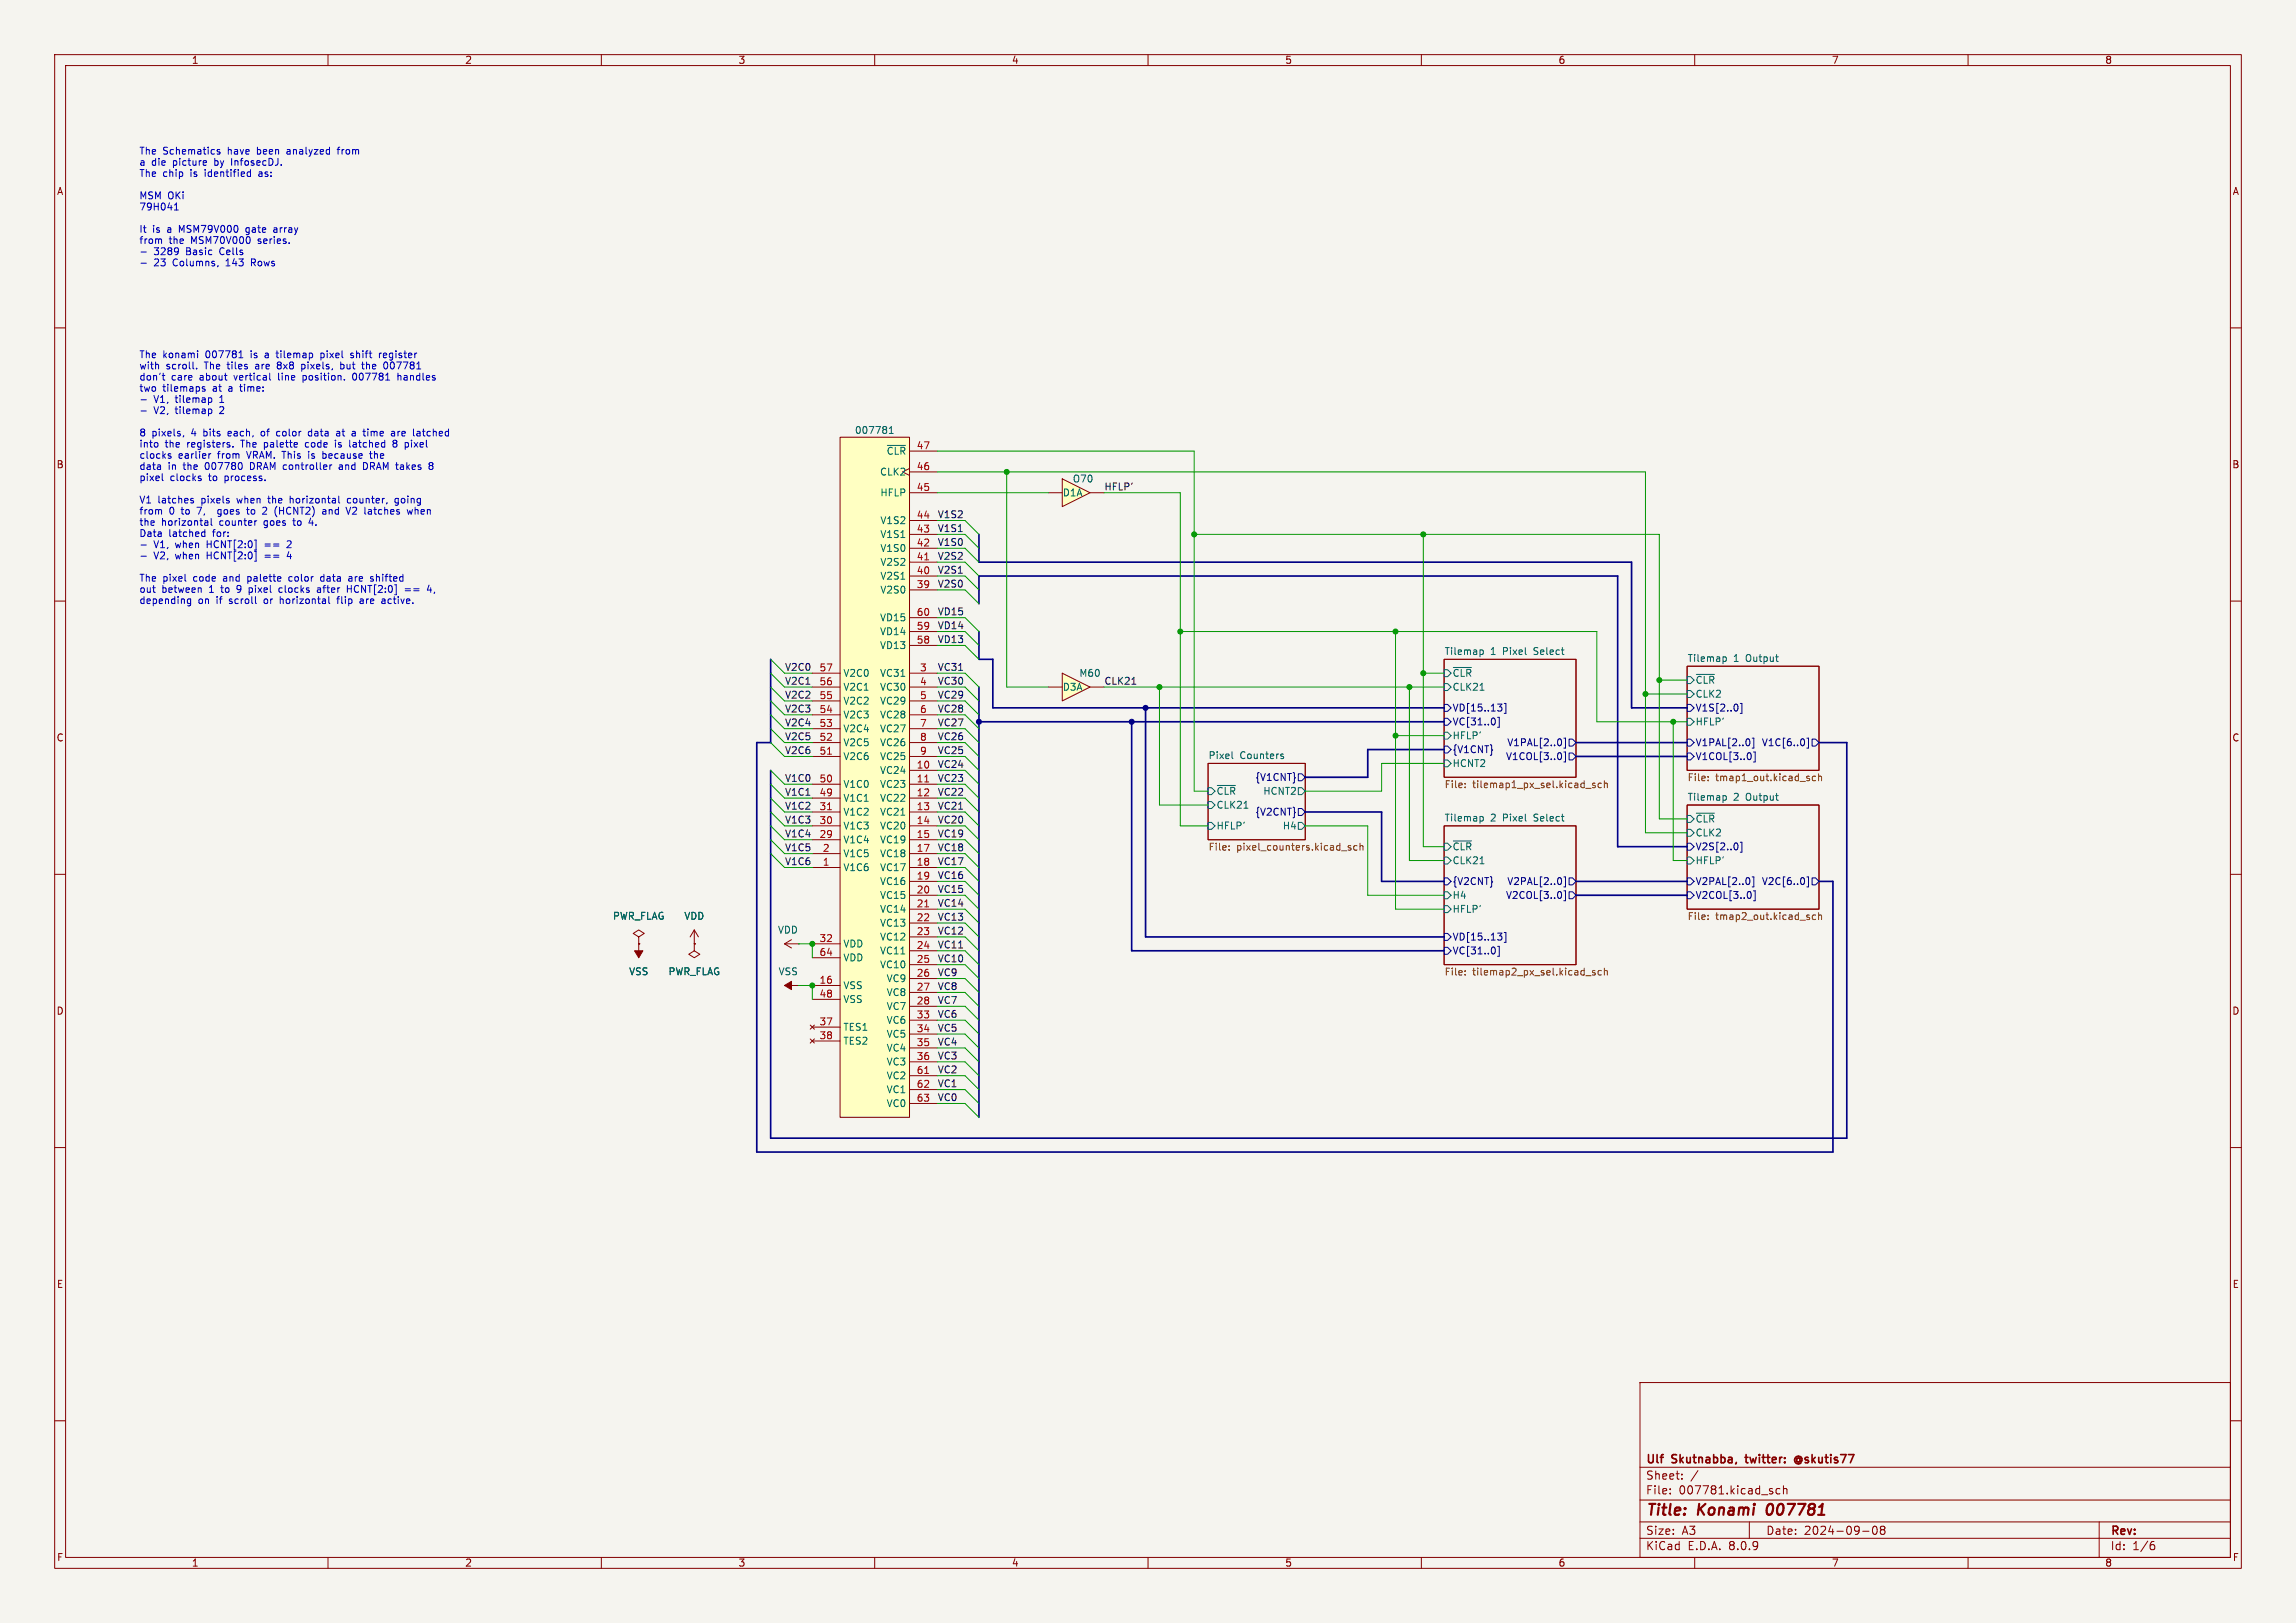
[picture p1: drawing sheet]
<svg xmlns="http://www.w3.org/2000/svg" width="420mm" height="297mm" viewBox="0 0 420 297" stroke-linecap="round" stroke-linejoin="round" font-family="sans-serif">
<defs><g id="words">
<g font-size="2.8" fill="#840000">
<text x="301" y="277.9">Title:</text>
<text x="310.6" y="277.9">Konami</text>
<text x="324" y="277.9">007781</text>
</g>
<g font-size="2.1" fill="#840000">
<text x="301" y="268.2">Ulf</text>
<text x="305.9" y="268.2">Skutnabba,</text>
<text x="320" y="268.2">twitter:</text>
<text x="329.6" y="268.2">@skutis77</text>
<text x="301" y="273.7">File:</text>
<text x="301" y="271">Sheet:</text>
<text x="307.1" y="273.7">007781.kicad_sch</text>
<text x="301" y="281.1">Size:</text>
<text x="307.6" y="281.1">A3</text>
<text x="323" y="281.1">Date:</text>
<text x="330" y="281.1">2024-09-08</text>
<text x="386" y="281.3">Rev:</text>
<text x="301" y="283.9">KiCad</text>
<text x="308.7" y="283.9">E.D.A.</text>
<text x="316.3" y="283.9">8.0.9</text>
<text x="386" y="283.9">Id:</text>
<text x="390.1" y="283.9">1/6</text>
</g>
<g font-size="1.8" fill="#840000">
<text x="35" y="11.9">1</text>
<text x="85" y="11.9">2</text>
<text x="135" y="11.9">3</text>
<text x="185" y="11.9">4</text>
<text x="235" y="11.9">5</text>
<text x="285" y="11.9">6</text>
<text x="335" y="11.9">7</text>
<text x="385" y="11.9">8</text>
<text x="10.3" y="35.9">A</text>
<text x="408.3" y="35.9">A</text>
<text x="10.3" y="85.9">B</text>
<text x="408.2" y="85.9">B</text>
<text x="10.3" y="135.9">C</text>
<text x="408.2" y="135.9">C</text>
<text x="10.3" y="185.9">D</text>
<text x="408.2" y="185.9">D</text>
<text x="10.3" y="235.9">E</text>
<text x="408.3" y="235.9">E</text>
<text x="10.3" y="285.9">F</text>
<text x="35" y="286.9">1</text>
<text x="85" y="286.9">2</text>
<text x="135" y="286.9">3</text>
<text x="185" y="286.9">4</text>
<text x="235" y="286.9">5</text>
<text x="285" y="286.9">6</text>
<text x="335" y="286.9">7</text>
<text x="385" y="286.9">8</text>
<text x="408.3" y="285.9">F</text>
</g>
<g font-size="1.8" fill="#0000c2">
<text x="25.4" y="28.5">The</text>
<text x="29.8" y="28.5">Schematics</text>
<text x="41.8" y="28.5">have</text>
<text x="47.3" y="28.5">been</text>
<text x="52.9" y="28.5">analyzed</text>
<text x="62.5" y="28.5">from</text>
<text x="25.4" y="30.5">a</text>
<text x="25.4" y="32.6">The</text>
<text x="27.7" y="30.5">die</text>
<text x="29.8" y="32.6">chip</text>
<text x="31.7" y="30.5">picture</text>
<text x="34.9" y="32.6">is</text>
<text x="37.7" y="32.6">identified</text>
<text x="39.5" y="30.5">by</text>
<text x="42.8" y="30.5">InfosecDJ.</text>
<text x="47.8" y="32.6">as:</text>
<text x="25.4" y="36.7">MSM OKi</text>
<text x="25.4" y="38.7">79H041</text>
<text x="25.4" y="42.8">It</text>
<text x="25.4" y="44.8">from</text>
<text x="27.9" y="42.8">is</text>
<text x="28.1" y="46.9">3289</text>
<text x="30.7" y="42.8">a</text>
<text x="30.9" y="44.8">the</text>
<text x="33" y="42.8">MSM79V000</text>
<text x="34.2" y="46.9">Basic</text>
<text x="35.1" y="44.8">MSM70V000</text>
<text x="40.5" y="46.9">Cells</text>
<text x="45.4" y="42.8">gate</text>
<text x="47.5" y="44.8">series.</text>
<text x="50.7" y="42.8">array</text>
<text x="28.1" y="48.9">23</text>
<text x="31.7" y="48.9">Columns,</text>
<text x="41.6" y="48.9">143</text>
<text x="46.4" y="48.9">Rows</text>
<text x="25.4" y="65.8">The</text>
<text x="29.8" y="65.8">konami</text>
<text x="37.7" y="65.8">007781</text>
<text x="46.1" y="65.8">is</text>
<text x="49" y="65.8">a</text>
<text x="51.3" y="65.8">tilemap</text>
<text x="59.5" y="65.8">pixel</text>
<text x="65.2" y="65.8">shift</text>
<text x="70.6" y="65.8">register</text>
<text x="25.4" y="67.8">with</text>
<text x="25.4" y="69.8">don't</text>
<text x="25.4" y="71.9">two</text>
<text x="29.8" y="71.9">tilemaps</text>
<text x="30.4" y="67.8">scroll.</text>
<text x="31.3" y="69.8">care</text>
<text x="36.6" y="69.8">about</text>
<text x="37.5" y="67.8">The</text>
<text x="39.1" y="71.9">at</text>
<text x="41.9" y="67.8">tiles</text>
<text x="42.1" y="71.9">a</text>
<text x="43.1" y="69.8">vertical</text>
<text x="44.4" y="71.9">time:</text>
<text x="47.2" y="67.8">are</text>
<text x="51.4" y="69.8">line</text>
<text x="51.4" y="67.8">8x8</text>
<text x="56" y="67.8">pixels,</text>
<text x="56" y="69.8">position.</text>
<text x="63.3" y="67.8">but</text>
<text x="65.4" y="69.8">007781</text>
<text x="67.5" y="67.8">the</text>
<text x="71.7" y="67.8">007781</text>
<text x="73.8" y="69.8">handles</text>
<text x="28.1" y="73.9">V1,</text>
<text x="28.1" y="76">V2,</text>
<text x="32.2" y="73.9">tilemap</text>
<text x="32.2" y="76">tilemap</text>
<text x="40.5" y="73.9">1</text>
<text x="40.5" y="76">2</text>
<text x="25.4" y="80.1">8</text>
<text x="25.4" y="82.1">into</text>
<text x="27.8" y="80.1">pixels,</text>
<text x="30.2" y="82.1">the</text>
<text x="34.3" y="82.1">registers.</text>
<text x="35.1" y="80.1">4</text>
<text x="37.5" y="80.1">bits</text>
<text x="42.2" y="80.1">each,</text>
<text x="44.4" y="82.1">The</text>
<text x="48.4" y="80.1">of</text>
<text x="48.8" y="82.1">palette</text>
<text x="51.5" y="80.1">color</text>
<text x="56.5" y="82.1">code</text>
<text x="57.5" y="80.1">data</text>
<text x="62.2" y="82.1">is</text>
<text x="62.8" y="80.1">at</text>
<text x="65" y="82.1">latched</text>
<text x="65.9" y="80.1">a</text>
<text x="68.2" y="80.1">time</text>
<text x="73.2" y="82.1">8</text>
<text x="73.5" y="80.1">are</text>
<text x="75.5" y="82.1">pixel</text>
<text x="77.7" y="80.1">latched</text>
<text x="25.4" y="84.2">clocks</text>
<text x="25.4" y="86.2">data</text>
<text x="25.4" y="88.2">pixel</text>
<text x="30.7" y="86.2">in</text>
<text x="31.1" y="88.2">clocks</text>
<text x="32.6" y="84.2">earlier</text>
<text x="33.7" y="86.2">the</text>
<text x="37.8" y="86.2">007780</text>
<text x="38.3" y="88.2">to</text>
<text x="40" y="84.2">from</text>
<text x="41.4" y="88.2">process.</text>
<text x="45.5" y="84.2">VRAM. This</text>
<text x="46.2" y="86.2">DRAM controller</text>
<text x="57.1" y="84.2">is</text>
<text x="59.9" y="84.2">because</text>
<text x="62.9" y="86.2">and</text>
<text x="67.5" y="86.2">DRAM takes</text>
<text x="68.8" y="84.2">the</text>
<text x="25.4" y="92.3">V1</text>
<text x="25.4" y="94.4">from</text>
<text x="28.9" y="92.3">latches</text>
<text x="30.9" y="94.4">0</text>
<text x="33.3" y="94.4">to</text>
<text x="36.4" y="94.4">7,</text>
<text x="36.9" y="92.3">pixels</text>
<text x="40.5" y="94.4">goes</text>
<text x="43.7" y="92.3">when</text>
<text x="46.1" y="94.4">to</text>
<text x="49.1" y="94.4">2</text>
<text x="49.6" y="92.3">the</text>
<text x="51.5" y="94.4">(HCNT2)</text>
<text x="53.7" y="92.3">horizontal</text>
<text x="60.5" y="94.4">and</text>
<text x="64.4" y="92.3">counter,</text>
<text x="65.1" y="94.4">V2</text>
<text x="68.6" y="94.4">latches</text>
<text x="73.3" y="92.3">going</text>
<text x="76.6" y="94.4">when</text>
<text x="25.4" y="96.4">the</text>
<text x="25.4" y="98.5">Data</text>
<text x="28.1" y="100.5">V1,</text>
<text x="29.5" y="96.4">horizontal</text>
<text x="30.9" y="98.5">latched</text>
<text x="32.2" y="100.5">when</text>
<text x="38.1" y="100.5">HCNT[2:0]</text>
<text x="39.1" y="98.5">for:</text>
<text x="40.3" y="96.4">counter</text>
<text x="48.6" y="96.4">goes</text>
<text x="48.9" y="100.5">==</text>
<text x="53.2" y="100.5">2</text>
<text x="54.2" y="96.4">to</text>
<text x="57.2" y="96.4">4.</text>
<text x="25.4" y="106.6">The</text>
<text x="28.1" y="102.6">V2,</text>
<text x="29.8" y="106.6">pixel</text>
<text x="32.2" y="102.6">when</text>
<text x="35.5" y="106.6">code</text>
<text x="38.1" y="102.6">HCNT[2:0]</text>
<text x="41.1" y="106.6">and</text>
<text x="45.7" y="106.6">palette</text>
<text x="48.9" y="102.6">==</text>
<text x="53.2" y="102.6">4</text>
<text x="53.5" y="106.6">color</text>
<text x="59.5" y="106.6">data</text>
<text x="64.9" y="106.6">are</text>
<text x="69.1" y="106.6">shifted</text>
<text x="25.4" y="108.7">out</text>
<text x="25.4" y="110.7">depending</text>
<text x="29.6" y="108.7">between</text>
<text x="36.2" y="110.7">on</text>
<text x="38.4" y="108.7">1</text>
<text x="39.7" y="110.7">if</text>
<text x="40.8" y="108.7">to</text>
<text x="42.2" y="110.7">scroll</text>
<text x="43.8" y="108.7">9</text>
<text x="46.2" y="108.7">pixel</text>
<text x="48.8" y="110.7">or</text>
<text x="51.9" y="110.7">horizontal</text>
<text x="51.9" y="108.7">clocks</text>
<text x="59.1" y="108.7">after</text>
<text x="62.6" y="110.7">flip</text>
<text x="64.8" y="108.7">HCNT[2:0]</text>
<text x="66.9" y="110.7">are</text>
<text x="71.1" y="110.7">active.</text>
<text x="75.5" y="108.7">==</text>
</g>
<g font-size="1.8" fill="#006464">
<text x="156.3" y="79.6">007781</text>
<text x="162.1" y="83.4">~{CLR}</text>
<text x="160.9" y="87.2">CLK2</text>
<text x="196.1" y="88.5">O70</text>
<text x="160.9" y="91">HFLP</text>
<text x="194.3" y="91">D1A</text>
<text x="160.9" y="101.2">V1S0</text>
<text x="160.9" y="98.7">V1S1</text>
<text x="160.9" y="96.1">V1S2</text>
<text x="160.9" y="106.3">V2S1</text>
<text x="160.9" y="103.7">V2S2</text>
<text x="160.9" y="113.9">VD15</text>
<text x="160.9" y="108.8">V2S0</text>
<text x="160.9" y="119">VD13</text>
<text x="160.9" y="116.4">VD14</text>
<text x="264.2" y="119.9">Tilemap</text>
<text x="272.6" y="119.9">1</text>
<text x="275" y="119.9">Pixel</text>
<text x="280.9" y="119.9">Select</text>
<text x="154.2" y="124.1">V2C0</text>
<text x="160.9" y="124.1">VC31</text>
<text x="197.4" y="124.1">M60</text>
<text x="265.6" y="124.1">~{CLR}</text>
<text x="308.6" y="121.2">Tilemap</text>
<text x="310.1" y="125.3">~{CLR}</text>
<text x="317.1" y="121.2">1</text>
<text x="319.5" y="121.2">Output</text>
<text x="154.2" y="131.7">V2C3</text>
<text x="154.2" y="129.1">V2C2</text>
<text x="154.2" y="126.6">V2C1</text>
<text x="160.9" y="126.6">VC30</text>
<text x="160.9" y="129.1">VC29</text>
<text x="160.9" y="131.7">VC28</text>
<text x="194.3" y="126.6">D3A</text>
<text x="265.6" y="126.6">CLK21</text>
<text x="310.1" y="127.9">CLK2</text>
<text x="154.2" y="136.8">V2C5</text>
<text x="154.2" y="134.2">V2C4</text>
<text x="160.9" y="134.2">VC27</text>
<text x="160.9" y="136.8">VC26</text>
<text x="265.6" y="135.5">HFLP'</text>
<text x="310.1" y="132.9">HFLP'</text>
<text x="154.2" y="139.3">V2C6</text>
<text x="160.9" y="141.8">VC24</text>
<text x="160.9" y="139.3">VC25</text>
<text x="221" y="139">Pixel</text>
<text x="226.8" y="139">Counters</text>
<text x="265.6" y="140.6">HCNT2</text>
<text x="154.2" y="149.5">V1C2</text>
<text x="154.2" y="146.9">V1C1</text>
<text x="154.2" y="144.4">V1C0</text>
<text x="160.9" y="144.4">VC23</text>
<text x="160.9" y="146.9">VC22</text>
<text x="160.9" y="149.5">VC21</text>
<text x="222.4" y="145.6">~{CLR}</text>
<text x="222.4" y="148.2">CLK21</text>
<text x="231" y="145.6">HCNT2</text>
<text x="308.6" y="146.6">Tilemap</text>
<text x="317.1" y="146.6">2</text>
<text x="319.5" y="146.6">Output</text>
<text x="154.2" y="154.5">V1C4</text>
<text x="154.2" y="152">V1C3</text>
<text x="160.9" y="152">VC20</text>
<text x="160.9" y="154.5">VC19</text>
<text x="222.4" y="152">HFLP'</text>
<text x="234.6" y="152">H4</text>
<text x="264.2" y="150.4">Tilemap</text>
<text x="265.6" y="155.8">~{CLR}</text>
<text x="272.6" y="150.4">2</text>
<text x="275" y="150.4">Pixel</text>
<text x="280.9" y="150.4">Select</text>
<text x="310.1" y="153.3">CLK2</text>
<text x="310.1" y="150.7">~{CLR}</text>
<text x="154.2" y="159.6">V1C6</text>
<text x="154.2" y="157.1">V1C5</text>
<text x="160.9" y="157.1">VC18</text>
<text x="160.9" y="159.6">VC17</text>
<text x="265.6" y="158.3">CLK21</text>
<text x="310.1" y="158.3">HFLP'</text>
<text x="160.9" y="162.2">VC16</text>
<text x="160.9" y="164.7">VC15</text>
<text x="160.9" y="167.2">VC14</text>
<text x="265.6" y="164.7">H4</text>
<text x="265.6" y="167.2">HFLP'</text>
<text x="112" y="168.5">PWR_FLAG</text>
<text x="125.1" y="168.5">VDD</text>
<text x="142.2" y="171">VDD</text>
<text x="154.2" y="173.6">VDD</text>
<text x="160.9" y="169.8">VC13</text>
<text x="160.9" y="172.3">VC12</text>
<text x="115" y="178.7">VSS</text>
<text x="122.2" y="178.7">PWR_FLAG</text>
<text x="142.3" y="178.7">VSS</text>
<text x="154.2" y="176.1">VDD</text>
<text x="160.9" y="174.9">VC11</text>
<text x="160.9" y="177.4">VC10</text>
<text x="162.1" y="179.9">VC9</text>
<text x="154.2" y="181.2">VSS</text>
<text x="154.2" y="183.7">VSS</text>
<text x="162.1" y="182.5">VC8</text>
<text x="162.1" y="185">VC7</text>
<text x="154.2" y="188.8">TES1</text>
<text x="154.2" y="191.4">TES2</text>
<text x="162.1" y="187.6">VC6</text>
<text x="162.1" y="190.1">VC5</text>
<text x="162.1" y="192.6">VC4</text>
<text x="162.1" y="195.2">VC3</text>
<text x="162.1" y="197.7">VC2</text>
<text x="162.1" y="200.3">VC1</text>
<text x="162.1" y="202.8">VC0</text>
</g>
<g font-size="1.8" fill="#a90000">
<text x="167.6" y="82.3">47</text>
<text x="167.6" y="89.9">45</text>
<text x="167.6" y="86.1">46</text>
<text x="167.6" y="95">44</text>
<text x="167.6" y="100.1">42</text>
<text x="167.6" y="97.5">43</text>
<text x="167.6" y="107.7">39</text>
<text x="167.6" y="105.2">40</text>
<text x="167.6" y="102.6">41</text>
<text x="167.6" y="112.8">60</text>
<text x="167.6" y="117.9">58</text>
<text x="167.6" y="115.3">59</text>
<text x="149.8" y="125.5">56</text>
<text x="149.8" y="122.9">57</text>
<text x="168.2" y="122.9">3</text>
<text x="168.2" y="125.5">4</text>
<text x="149.8" y="130.6">54</text>
<text x="149.8" y="128">55</text>
<text x="168.2" y="128">5</text>
<text x="168.2" y="130.6">6</text>
<text x="149.8" y="135.6">52</text>
<text x="149.8" y="133.1">53</text>
<text x="168.2" y="133.1">7</text>
<text x="168.2" y="135.6">8</text>
<text x="149.8" y="143.3">50</text>
<text x="149.8" y="138.2">51</text>
<text x="167.6" y="140.7">10</text>
<text x="167.6" y="143.3">11</text>
<text x="168.2" y="138.2">9</text>
<text x="149.8" y="148.3">31</text>
<text x="149.8" y="145.8">49</text>
<text x="167.6" y="145.8">12</text>
<text x="167.6" y="148.3">13</text>
<text x="149.8" y="153.4">29</text>
<text x="149.8" y="150.9">30</text>
<text x="150.4" y="156">2</text>
<text x="167.6" y="150.9">14</text>
<text x="167.6" y="153.4">15</text>
<text x="167.6" y="156">17</text>
<text x="150.4" y="158.5">1</text>
<text x="167.6" y="158.5">18</text>
<text x="167.6" y="161">19</text>
<text x="167.6" y="163.6">20</text>
<text x="167.6" y="166.1">21</text>
<text x="149.8" y="172.5">32</text>
<text x="167.6" y="168.7">22</text>
<text x="167.6" y="171.2">23</text>
<text x="167.6" y="173.7">24</text>
<text x="149.8" y="175">64</text>
<text x="167.6" y="176.3">25</text>
<text x="167.6" y="178.8">26</text>
<text x="149.8" y="180.1">16</text>
<text x="149.8" y="182.6">48</text>
<text x="167.6" y="181.4">27</text>
<text x="167.6" y="183.9">28</text>
<text x="149.8" y="187.7">37</text>
<text x="149.8" y="190.2">38</text>
<text x="167.6" y="186.4">33</text>
<text x="167.6" y="189">34</text>
<text x="167.6" y="191.5">35</text>
<text x="167.6" y="194.1">36</text>
<text x="167.6" y="196.6">61</text>
<text x="167.6" y="199.1">62</text>
<text x="167.6" y="201.7">63</text>
</g>
<g font-size="1.8" fill="#0f0f0f">
<text x="201.9" y="89.8">HFLP'</text>
<text x="171.4" y="94.9">V1S2</text>
<text x="171.4" y="100">V1S0</text>
<text x="171.4" y="97.4">V1S1</text>
<text x="171.4" y="105.1">V2S1</text>
<text x="171.4" y="102.5">V2S2</text>
<text x="171.4" y="107.6">V2S0</text>
<text x="171.4" y="112.7">VD15</text>
<text x="171.4" y="115.2">VD14</text>
<text x="171.4" y="117.8">VD13</text>
<text x="143.5" y="125.4">V2C1</text>
<text x="143.5" y="122.8">V2C0</text>
<text x="171.4" y="122.8">VC31</text>
<text x="171.4" y="125.4">VC30</text>
<text x="201.9" y="125.4">CLK21</text>
<text x="143.5" y="130.5">V2C3</text>
<text x="143.5" y="127.9">V2C2</text>
<text x="171.4" y="130.5">VC28</text>
<text x="171.4" y="127.9">VC29</text>
<text x="143.5" y="133">V2C4</text>
<text x="143.5" y="135.5">V2C5</text>
<text x="171.4" y="133">VC27</text>
<text x="171.4" y="135.5">VC26</text>
<text x="143.5" y="138.1">V2C6</text>
<text x="143.5" y="143.2">V1C0</text>
<text x="171.4" y="143.2">VC23</text>
<text x="171.4" y="140.6">VC24</text>
<text x="171.4" y="138.1">VC25</text>
<text x="143.5" y="148.2">V1C2</text>
<text x="143.5" y="145.7">V1C1</text>
<text x="171.4" y="148.2">VC21</text>
<text x="171.4" y="145.7">VC22</text>
<text x="143.5" y="153.3">V1C4</text>
<text x="143.5" y="155.9">V1C5</text>
<text x="143.5" y="150.8">V1C3</text>
<text x="171.4" y="153.3">VC19</text>
<text x="171.4" y="155.9">VC18</text>
<text x="171.4" y="150.8">VC20</text>
<text x="143.5" y="158.4">V1C6</text>
<text x="171.4" y="158.4">VC17</text>
<text x="171.4" y="160.9">VC16</text>
<text x="171.4" y="166">VC14</text>
<text x="171.4" y="163.5">VC15</text>
<text x="171.4" y="171.1">VC12</text>
<text x="171.4" y="168.6">VC13</text>
<text x="171.4" y="173.6">VC11</text>
<text x="171.4" y="176.2">VC10</text>
<text x="171.4" y="178.7">VC9</text>
<text x="171.4" y="183.8">VC7</text>
<text x="171.4" y="181.3">VC8</text>
<text x="171.4" y="191.4">VC4</text>
<text x="171.4" y="186.3">VC6</text>
<text x="171.4" y="188.9">VC5</text>
<text x="171.4" y="194">VC3</text>
<text x="171.4" y="196.5">VC2</text>
<text x="171.4" y="201.6">VC0</text>
<text x="171.4" y="199">VC1</text>
</g>
<g font-size="1.8" fill="#000084">
<text x="265.6" y="130.4">VD[15..13]</text>
<text x="310.1" y="130.4">V1S[2..0]</text>
<text x="265.6" y="132.9">VC[31..0]</text>
<text x="275.6" y="136.8">V1PAL[2..0]</text>
<text x="310.1" y="136.8">V1PAL[2..0]</text>
<text x="322.2" y="136.8">V1C[6..0]</text>
<text x="229.5" y="143.1">{V1CNT}</text>
<text x="265.6" y="138">{V1CNT}</text>
<text x="275.4" y="139.3">V1COL[3..0]</text>
<text x="310.1" y="139.3">V1COL[3..0]</text>
<text x="229.5" y="149.5">{V2CNT}</text>
<text x="310.1" y="155.8">V2S[2..0]</text>
<text x="265.6" y="162.2">{V2CNT}</text>
<text x="275.4" y="164.7">V2COL[3..0]</text>
<text x="275.6" y="162.2">V2PAL[2..0]</text>
<text x="310.1" y="164.7">V2COL[3..0]</text>
<text x="310.1" y="162.2">V2PAL[2..0]</text>
<text x="322.2" y="162.2">V2C[6..0]</text>
<text x="265.6" y="172.3">VD[15..13]</text>
<text x="265.6" y="174.9">VC[31..0]</text>
</g>
<g font-size="1.8" fill="#725600">
<text x="308.6" y="143.3">File:</text>
<text x="313.8" y="143.3">tmap1_out.kicad_sch</text>
<text x="264.2" y="144.6">File:</text>
<text x="269.4" y="144.6">tilemap1_px_sel.kicad_sch</text>
<text x="221" y="156">File:</text>
<text x="226.2" y="156">pixel_counters.kicad_sch</text>
<text x="308.6" y="168.7">File:</text>
<text x="313.8" y="168.7">tmap2_out.kicad_sch</text>
<text x="264.2" y="178.8">File:</text>
<text x="269.4" y="178.8">tilemap2_px_sel.kicad_sch</text>
</g>
</g></defs>
<path d="M0 0h420v297h-420z" fill="#f5f4ef" stroke="#f5f4ef" stroke-width=".18"/>
<g fill="none" stroke="#840000" stroke-width=".18">
<path d="M10 10h400v277h-400zM12 12h396v273h-396zM60 10v2M110 10v2M160 10v2M210 10v2M260 10v2M310 10v2M360 10v2M10 60h2M408 60h2M10 110h2"/>
<path d="M408 110h2M221 139.7h17.8v14h-17.8zM264.2 120.7h24.1v21.5h-24.1zM308.6 121.9h24.1v19.1h-24.1zM10 160h2M264.2 151.1h24.1v25.4h-24.1zM308.6 147.3h24.1v19.1h-24.1zM408 160h2M116.8 171.5l1.1-.7-1.1-.6-1 .6 1 .7v1.2M116.8 172.7h.1M116.8 172.7v2.6M127 172.7v1.3l1 .6-1 .7-1-.7 1-.6"/>
<path d="M127 172.7h.1M127 170.2l-.8 1.3M127 170.2v2.5M127 170.2l.8 1.3M143.5 172.7l1.3 .8M143.5 172.7h2.5M144.8 172l-1.3 .7M146 172.7h.1M143.5 180.3h2.5M146 180.3h.1M10 210h2M408 210h2"/>
<path d="M300 253h108v32h-108zM10 260h2M300 278.5h108M300 274.5h108M300 268.5h108M305.5 273.2v.2M305.5 272.5v.1M307.7 270.5v.2M307.7 269.8v.1M310.6 269.1l-1.3 1.9M320 278.5v3M325.6 272.5l-.4-.1-.3 .3v.4l.1 .2h.6"/>
<path d="M326.2 272.5l.2-.1 .4 .1 .1 .9M326.2 271.9v1.5M342.7 279.4l.2-.1a.8 .8 0 0 1 .5 .7 .8 .8 0 0 1-.5 .8l-.2-.2-.2-.4zM344.2 279.9l-.3-.3 .3-.3 .5 .1 .1 .2-.3 .3M344.2 279.9l-.3 .3 .1 .4 .2 .2 .5-.1 .1-.2-.1-.4-.2-.2M344.2 279.9h.3M384 278.5v6.5M408 260h2M60 285v2M110 285v2M160 285v2M210 285v2"/>
<path d="M260 285v2M300 281.5h108M310 285v2M340.7 280.2h1.2M360 285v2M393.6 282.7h.4l.2 .2-.1 .5-.5 .2M394 282.1l-.4 .1"/>
</g>
<path d="M323.3 275.6a1.52 1.52 0 0 0 0 1.5" fill="none" stroke="#840000" stroke-width=".4"/>
<path d="M319.2 266.7h.6M329.2 266.9a.36 .36 0 0 0-.5 0 .36 .36 0 0 0 0 .5 .36 .36 0 0 0 .5 .1M329.3 266.5a.71 .71 0 0 0-1 .7 .71 .71 0 0 0 1 .6" fill="none" stroke="#840000" stroke-width=".3"/>
<g fill="none" stroke="#000084" stroke-width=".18">
<path d="M264.2 131.4h.6l.6 .7-.6 .6h-.6zM264.2 128.9h.6l.6 .6-.6 .7h-.6zM264.2 136.5h.6l.6 .7-.6 .6h-.6zM273.5 131.6v.8M273.9 128.8h.8l-.4 .5 .4 .2v.4l-.2 .2h-.4M274.2 131.3v1.8h-.3M275.2 128.7h.3v1.8h-.3M285.5 135.3l.1 .4-.1 .6M285.6 138v.8M286.1 135.1h.3v1.8h-.3M286.1 137.6h.3v1.8h-.3M287 135.3h.7l.6 .6-.6 .6h-.7z"/>
<path d="M287 137.8h.7l.6 .6-.6 .7h-.7zM308.6 128.9h.6l.7 .6-.7 .7h-.6zM308.6 137.8h.6l.7 .6-.7 .7h-.6zM308.6 135.3h.6l.7 .6-.7 .6h-.6zM317.9 129.1v.8M318.3 128.7h.3v1.8h-.3M320 135.3l.1 .4-.1 .6M320.3 138v.8M320.5 135.1h.3v1.8h-.3M320.8 137.6h.3v1.8h-.3M330 135.4v.8M330.5 135.1h.3v1.8h-.3"/>
<path d="M331.5 135.3h.6l.6 .6-.6 .6h-.6zM237.5 148h.6l.7 .6-.7 .6h-.6zM237.5 141.6h.6l.7 .6-.7 .7h-.6zM308.6 154.3h.6l.7 .6-.7 .7h-.6zM317.9 154.5v.8M318.3 154.1h.3v1.8h-.3M264.2 173.4h.6l.6 .6-.6 .6h-.6zM264.2 170.8h.6l.6 .7-.6 .6h-.6zM264.2 160.7h.6l.6 .6-.6 .6h-.6zM273.5 173.5v.8M273.9 170.8h.8l-.4 .4 .4 .2v.4l-.2 .2h-.4M274.2 173.2v1.8h-.3"/>
<path d="M275.2 170.6h.3v1.9h-.3M285.5 160.7l.1 .4-.1 .6M285.6 163.4v.8M286.1 160.5h.3v1.8h-.3M286.1 163h.3v1.8h-.3M287 163.2h.7l.6 .6-.6 .7h-.7zM287 160.7h.7l.6 .6-.6 .6h-.7zM308.6 163.2h.6l.7 .6-.7 .7h-.6zM308.6 160.7h.6l.7 .6-.7 .6h-.6zM320 160.7l.1 .4-.1 .6M320.3 163.4v.8M320.5 160.5h.3v1.8h-.3"/>
<path d="M320.8 163h.3v1.8h-.3M330 160.8v.8M330.5 160.5h.3v1.8h-.3M331.5 160.7h.6l.6 .6-.6 .6h-.6z"/>
</g>
<g fill="none" stroke="#006464" stroke-width=".18">
<path d="M270.9 118.9l.3 .1 .1 .2v.5l-.4 .1M225.4 137.6v1l.2 .2M234.4 138.4l.3 .1 .1 .1-.2 .2h-.2M234.4 138h.3M264.2 125.1h.6l.6 .6-.6 .7h-.6zM264.2 139.1h.6l.6 .6-.6 .6h-.6zM264.2 122.6h.6l.6 .6-.6 .6h-.6zM264.2 134h.6l.6 .6-.6 .7h-.6zM265.8 122.1h3.4M270.7 126.3h.8M308.6 131.4h.6l.7 .7-.7 .6h-.6zM308.6 126.4h.6l.7 .6-.7 .6h-.6z"/>
<path d="M308.6 123.8h.6l.7 .7-.7 .6h-.6zM310.3 123.4h3.3M315.3 120.2l.4 .1 .1 .1-.1 .5-.4 .1M221 144.1h.6l.6 .7-.6 .6h-.6zM221 146.7h.6l.6 .6-.6 .7h-.6zM221 150.5h.6l.6 .6-.6 .7h-.6zM222.7 143.7h3.3M227.6 147.9h.7M237.5 144.1h.6l.7 .7-.7 .6h-.6zM237.5 150.5h.6l.7 .6-.7 .7h-.6zM264.2 154.3h.6l.6 .6-.6 .7h-.6zM264.2 156.8h.6l.6 .7-.6 .6h-.6z"/>
<path d="M265.8 153.9h3.4M270.7 158.1h.8M270.9 149.4l.3 .1 .1 .2v.4l-.4 .2M308.6 151.8h.6l.7 .6-.7 .6h-.6zM308.6 149.2h.6l.7 .7-.7 .6h-.6zM308.6 156.8h.6l.7 .7-.7 .6h-.6zM310.3 148.8h3.3M315.3 145.6l.4 .1 .1 .1-.1 .5-.4 .1M264.2 163.2h.6l.6 .6-.6 .7h-.6zM264.2 165.7h.6l.6 .7-.6 .6h-.6z"/>
</g>
<g fill="none" stroke="#725600" stroke-width=".18">
<path d="M224.8 155.5v.1M224.8 154.8v.1M247.1 154.8l-.3-.1-.2 .2 .1 .2 .4 .1v.3h-.5M248.2 154.8l-.3-.1-.3 .3 .2 .5h.4M248.8 154.9l.2-.2 .3 .1v.8M248.8 154.3v1.3M268 144v.1M268 143.4v.1M290.1 144.3h1M291.8 143.4l-.3-.1-.2 .2 .1 .2 .4 .1v.3h-.5M292.9 143.4l-.3-.1-.3 .2 .1 .6h.5M293.5 143.4l.2-.1 .3 .1v.7"/>
<path d="M293.5 142.9v1.2M312.5 142.1v.1M312.5 142.8v.1M332.1 142.1l-.3-.1-.3 .3 .1 .5h.5M332.7 141.6v1.3M332.7 142.2l.1-.2 .3 .1 .1 .8M268 177.7v.1M268 178.3v.1M290.1 178.6h1M291.8 177.7l-.3-.1-.2 .2 .1 .2 .4 .1v.3h-.5M292.9 177.7l-.3-.1-.3 .2 .1 .6h.5M293.5 177.2v1.2"/>
<path d="M293.5 177.7l.2-.1 .3 .1v.7M312.5 168.2v.1M312.5 167.5v.1M332.1 167.5l-.3-.1-.3 .3 .1 .5h.5M332.7 167.6l.1-.2 .3 .1 .1 .8M332.7 167v1.3"/>
</g>
<g fill="#840000" stroke="#840000" stroke-width=".18">
<path d="M116.1 174h1.5l-.8 1.3z"/>
<path d="M143.5 180.3l1.3-.7v1.5z"/>
</g>
<path d="M153.7 80h12.7v124.5h-12.7z" fill="#ffffc2"/>
<g fill="none" stroke="#840000" stroke-width=".18">
<path d="M153.7 80h12.7v124.5h-12.7zM166.4 85.7l-1.3 .7 1.3 .6M166.4 97.8h5M166.4 95.3h5M166.4 90.2h5M166.4 86.4h5M166.4 82.6h5M166.4 108h5M166.4 105.4h5M166.4 102.9h5M166.4 100.3h5M166.4 118.1h5"/>
<path d="M166.4 115.6h5M166.4 113h5M148.6 123.2h5.1M148.6 125.7h5.1M148.6 128.3h5.1M148.6 138.4h5.1M148.6 135.9h5.1M148.6 133.4h5.1M148.6 130.8h5.1M166.4 123.2h5M166.4 125.7h5M166.4 128.3h5"/>
<path d="M166.4 138.4h5M166.4 135.9h5M166.4 133.4h5M166.4 130.8h5M148.6 158.8h5.1M148.6 143.5h5.1M148.6 146.1h5.1M148.6 148.6h5.1M148.6 151.1h5.1M148.6 153.7h5.1M148.6 156.2h5.1M166.4 158.8h5"/>
<path d="M166.4 141h5M166.4 143.5h5M166.4 146.1h5M166.4 148.6h5M166.4 151.1h5M166.4 153.7h5M166.4 156.2h5M148.6 172.7h5.1M148.6 175.3h5.1M166.4 161.3h5M166.4 163.8h5M166.4 166.4h5"/>
<path d="M166.4 168.9h5M166.4 171.5h5M166.4 174h5M166.4 176.5h5M166.4 179.1h5M148.2 187.6l.8 .7M148.2 190.1l.8 .8M148.6 180.3h5.1M148.6 188h5.1M148.6 190.5h5.1M148.6 182.9h5.1M149 187.6l-.8 .7"/>
<path d="M149 190.1l-.8 .8M166.4 181.6h5M166.4 184.2h5M166.4 186.7h5M166.4 189.2h5M166.4 191.8h5M166.4 194.3h5M166.4 196.9h5M166.4 199.4h5M166.4 201.9h5"/>
</g>
<path d="M169.2 102.5h.7M151.4 138h.7M151.4 148.2h.7M169.2 143.1h.7M169.2 166h.7M169.2 196.4h.7" fill="none" stroke="#a90000" stroke-width=".18"/>
<path d="M162.7 79.3h.7M162.7 78.4l.3-.4v1.3M162.3 81.5h3.3" fill="none" stroke="#006464" stroke-width=".18"/>
<path d="M194.3 87.6l5.1 2.6-5.1 2.5z" fill="#ffffc2"/>
<path d="M191.8 90.2h2.5M194.3 87.6l5.1 2.6-5.1 2.5zM199.4 90.2h2.5" fill="none" stroke="#840000" stroke-width=".18"/>
<path d="M194.3 123.2l5.1 2.5-5.1 2.6z" fill="#ffffc2"/>
<path d="M191.8 125.7h2.5M194.3 123.2l5.1 2.5-5.1 2.6zM199.4 125.7h2.5M116.8 172.7h.1M127 172.7h.1" fill="none" stroke="#840000" stroke-width=".18"/>
<path d="M207 125.2h.8" fill="none" stroke="#0f0f0f" stroke-width=".18"/>
<g fill="none" stroke="#0000c2" stroke-width=".18">
<path d="M31.9 38.4h.7M31.9 37.5l.4-.3v1.2M37.4 29.4l.3 .1 .1 .2-.6 .1M37.7 30.2l-.3 .1M40.2 27.4h-.3l-.2 .1 .1 .2 .4 .1v.3h-.5M45.3 32.2h.5M45.3 31.5h.5M45.8 31v1.3M61.7 27.4h.4M61.9 27l-.1 1.2M25.8 46.1h1M25.8 48.2h1"/>
<path d="M29.4 43.7l.2 .2v.7M32.6 45.5v.8M32.6 45.9v.1M39.9 48.6l-.1 .2M50.2 41.7h-.1M50.2 42l-.1 .2 .1 .3M25.8 73.2h1M25.8 75.2h1M29.7 68.7h.5M29.9 68.3v1.1l.3 .2M33.6 79.7l-.1 .3M35.4 67.5h.1"/>
<path d="M36 67.4v.1M36.1 64.2v.1M36.1 64.6v.9M37.5 70.8h-.3l-.2 .1 .1 .2 .4 .1v.3h-.5M38.3 72.8l.3 .1 .1 .1v.5l-.4 .1M38.3 74.8l.3 .1 .1 .2v.5l-.4 .1M43.7 65.5h.7M43.8 64.5l.3-.3v1.3M47.9 79l-.1 .2 .1 .5M49.3 68.3v1.1l.2 .2M50.5 64.6h.5M50.7 64.2v1.2"/>
<path d="M50.8 66.7l.2 .1-.2 .1-.1 .4 .3 .2M51.1 78.9l-.4 .1-.1 .2 .1 .5 .4 .1M55.2 66.7v1.2M55.2 67.5h.4M55.4 68.7v1.3M55.4 69.5l.2 .1M55.6 68.7l-.2 .1M57 79l-.4-.1-.2 .3 .1 .5h.5M58.7 65.4l.4 .1M58.7 64.6v1.3M59.1 64.6l-.4 .1M61.6 79h.5v.8"/>
<path d="M62.1 79.2l-.4 .1-.2 .2 .2 .3 .4-.1M62.3 66.2v1.3M62.8 66.7l.1 .1M62.9 67.4l-.2 .1h-.4M64.6 64.7l-.3-.1-.2 .3 .6 .3M64.6 68.4a.69 .69 0 0 0 .3 1.2M64.7 65.3l-.2 .2-.4-.1M64.8 78.9l.2 .2v.7M65 79.7l-.1 .1M65 79.2l-.1 .1M66.1 66.7h.5M66.4 67.5h.2"/>
<path d="M69.4 64.6v.9M69.8 64.6l-.4 .3M70.2 64.7v.7M70.7 64.9l-.6 .1M70.9 66.7l-.1 .7-.3 .1M72 78.9l.2 .2v.7M72.2 79.7l-.1 .1M72.2 79.2l-.1 .1M72.8 68.8l.4-.1 .1 .2M72.8 68.3v1.3M72.8 78.9v.9M73 78.9l-.2 .3"/>
<path d="M76.4 78.9l.4 .1v.8M76.8 79.7l-.4 .1M76.8 79.2l-.4 .1M25.8 99.7h1M28.8 81l.1 .2-.1 .6M29.4 93.2l.2 .2v.7M29.7 86.7v1.1l.2 .2M30.8 83.4l.4 .1 .1 .2-.2 .2-.3-.1M30.8 83.1h.4M34.9 91.6l.5 .2v.2h-.4M34.9 91.3h.5M36.4 87.5l.3 .1 .1 .2-.2 .2h-.2"/>
<path d="M36.4 87.1l.3 .1M37 98.1h.5M37 97.4h.5M37.5 96.9v1.3M37.6 95.3l.4 .1v.7M38 96.1h-.4M38 95.6l-.4 .1M38.2 83v.9M38.3 83.1l-.1 .2M38.6 94.9v1.1l.2 .1M39.9 94.5h.1M40 93.3l-.2 .6 .3 .2"/>
<path d="M42.6 81.7v.1M44.2 84.9v.8M45.1 93.2h.5M45.3 92.8v1.1l.3 .2M47 95.3l-.3 .1M48.2 92.8l.5 .1M48.5 87.8v.2M48.7 93.4l-.7 .7h.8M50.6 94.5l.1 .1M52.7 99l-.2 .1M53.1 90.8v1.2M53.2 99.5l-.7 .7h.8"/>
<path d="M53.3 91.2l-.2 .1M56.1 81l-.2 .2v.4l.2 .2M56.5 83v.9M56.8 94.8l-.3 .9h.8M59.1 93.3h.4l.1 .8M59.1 94h.5M59.1 83.8l.3 .1M59.1 82.6v1.3M59.4 83l-.3 .1M59.6 93.5l-.5 .2M60.7 85.1l-.4 .2M61.4 81v.8"/>
<path d="M62 90.8v1.1l.1 .1M62.5 85.1h-.4M62.5 85.4h-.3l-.2 .2 .1 .3h.4M64 81.6l.1 .2M64 91.2l-.3 .1-.2 .1 .1 .5 .4 .1M64.1 92.8l-.4 1.3M65.2 93.4l-.8 .7h.8M66.5 84.6v1.3l.6-.2M67 84.7l.1 .1M67.6 83h.5M67.8 93.2l.2 .2v.7M67.8 82.6v1.1l.3 .2"/>
<path d="M68 94l-.5 .1M68 93.5l-.5 .1M71.9 80.7v.2l.2 .2M72 80.6h.4l.2 .1v.2l-.2 .2M72.1 81.1l-.2 .2v.4l.2 .1h.4l.1-.2v-.3l-.2-.2M72.1 81.1h.3M72.8 92.4l-.2 .1-.3-.1M72.9 91.3l-.4-.1-.3 .2 .2 .6h.5M74.7 81.1v.6M75.5 93.2l-.3 .9-.2-.6-.3 .6M75.9 92.8v1.3M76 93.3l-.1 .1"/>
<path d="M78.5 85.1l.2 .1M78.5 84.8l.2-.2 .4 .2 .1 .1-.2 .3M78.7 85.2h.3M78.7 85.2l-.2 .1M79 85.2l.2 .2-.1 .4-.1 .1-.5-.1M25.8 101.8h1M33.9 106.3l.1 .1M34.9 109.6v1l-.3 .3-.3-.1M34.9 109.7l-.4-.1-.2 .2 .1 .6h.5M36.7 107.6l.1 .8M45.6 107.6v1.2M45.6 108.3l.1 .1"/>
<path d="M46.8 110.4l.1 .1M51.1 107.6l-.1 .6 .1 .1 .4 .1M51.3 109.2v1.3M51.4 109.6l-.1 .1M52.8 100.9l-.3 .9h.8M53.1 105.5l-.3 .3v.3l.3 .3M58.1 107.6h.5M58.6 107.9h-.4l-.2 .2 .2 .3 .4-.1M59.1 105.5l-.3 .1-.2 .2 .1 .4 .4 .2M60.2 109.2v1.1l.1 .2M61.6 109.6h.5M61.8 109.2v1.3"/>
<path d="M63.5 107.1v1.3M63.5 107.7h.8M63.8 105.6h.5M64.3 107.1v1.3M64.4 105.8l-.4 .1-.2 .2 .2 .3 .4-.1M66 109.6l-.1 .1M66.3 109.6l.1 .1M66.4 109.9l-.4 .1-.2 .1 .2 .4 .4-.1M68 105.9l.3 .1v.2l-.2 .2h-.2M68 105.5l.3 .1M70.3 109.6l.1 .2v.7M70.4 110.4l-.4 .1"/>
<path d="M70.4 109.9l-.4 .1M74.1 107.7h1M74.1 108.1h1M78.5 107.1l-.3 .9h.8M78.8 107.6v.8M79.5 108.3l-.1 .3"/>
</g>
<g fill="none" stroke="#000084" stroke-width=".3">
<path d="M179.1 97.8v5.1h119.3v26.6h10.2M179.1 115.6v5.1h2.5v8.8h82.6M179.1 110.5v-5.1h116.8v49.5h12.7M141 120.7v15.2h-2.6v74.9h196.9v-49.5h-2.6M179.1 125.7v78.8M179.1 132.1h85.1M207 132.1v41.9h57.2M209.5 129.5v42h54.7M264.2 137.2h-14v5h-11.4M288.3 135.9h20.3M288.3 138.4h20.3M332.7 135.9h5.1v72.4h-196.8v-67.3"/>
<path d="M238.8 148.6h13.9v12.7h11.5M288.3 161.3h20.3M288.3 163.8h20.3"/>
</g>
<g fill="none" stroke="#009600" stroke-width=".18">
<path d="M171.4 90.2h20.4M171.4 82.6h47v62.2h2.6M171.4 97.8h5.1l2.6 2.5M171.4 95.3h5.1l2.6 2.5M171.4 86.4h129.6v66h7.6M184.1 86.4v39.3h7.7M201.9 90.2h14v60.9h5.1M218.4 97.8h85.1v52.1h5.1M260.3 97.8v57.1h3.9M171.4 113h5.1l2.6 2.6M171.4 100.3h5.1l2.6 2.6M171.4 118.1h5.1l2.6 2.6"/>
<path d="M171.4 105.4h5.1l2.6 2.6M171.4 102.9h5.1l2.6 2.5M171.4 115.6h5.1l2.6 2.5M171.4 108h5.1l2.6 2.5M215.9 115.6h76.2v16.5h16.5M255.3 115.6v50.8h8.9M141 128.3l2.5 2.5h5.1M141 123.2l2.5 2.5h5.1M141 130.8l2.5 2.6h5.1M141 133.4l2.5 2.5h5.1M141 135.9l2.5 2.5h5.1M141 125.7l2.5 2.6h5.1"/>
<path d="M141 120.7l2.5 2.5h5.1M171.4 130.8h5.1l2.6 2.6M171.4 125.7h5.1l2.6 2.6M171.4 133.4h5.1l2.6 2.5M171.4 135.9h5.1l2.6 2.5M171.4 138.4h5.1l2.6 2.6M171.4 128.3h5.1l2.6 2.5M171.4 123.2h5.1l2.6 2.5M201.9 125.7h62.3M212.1 125.7v21.6h8.9M255.3 134.6h8.9M257.8 125.7v31.8h6.4"/>
<path d="M260.3 123.2h3.9M264.2 139.7h-11.5v5.1h-13.9M301 127h7.6M303.5 124.5h5.1M306.1 132.1v25.4h2.5M141 153.7l2.5 2.5h5.1M141 156.2l2.5 2.6h5.1M141 151.1l2.5 2.6h5.1M141 148.6l2.5 2.5h5.1M141 141l2.5 2.5h5.1M141 143.5l2.5 2.6h5.1M141 146.1l2.5 2.5h5.1"/>
<path d="M171.4 156.2h5.1l2.6 2.6M171.4 158.8h5.1l2.6 2.5M171.4 153.7h5.1l2.6 2.5M171.4 151.1h5.1l2.6 2.6M171.4 143.5h5.1l2.6 2.6M171.4 146.1h5.1l2.6 2.5M171.4 148.6h5.1l2.6 2.5M171.4 141h5.1l2.6 2.5M238.8 151.1h11.4v12.7h14M146 172.7h2.6v2.6M171.4 163.8h5.1l2.6 2.6M171.4 168.9h5.1l2.6 2.6"/>
<path d="M171.4 176.5h5.1l2.6 2.6M171.4 171.5h5.1l2.6 2.5M171.4 161.3h5.1l2.6 2.5M171.4 166.4h5.1l2.6 2.5M171.4 174h5.1l2.6 2.5M171.4 179.1h5.1l2.6 2.5M146 180.3h2.6v2.6M171.4 196.9h5.1l2.6 2.5M171.4 181.6h5.1l2.6 2.6M171.4 186.7h5.1l2.6 2.5M171.4 194.3h5.1l2.6 2.6M171.4 189.2h5.1l2.6 2.6"/>
<path d="M171.4 184.2h5.1l2.6 2.5M171.4 191.8h5.1l2.6 2.5M171.4 199.4h5.1l2.6 2.5M171.4 201.9h5.1l2.6 2.6"/>
</g>
<g fill="#009600" stroke="#009600" stroke-width=".18">
<circle cx="218.4" cy="97.8" r=".46"/>
<circle cx="212.1" cy="125.7" r=".46"/>
<circle cx="184.1" cy="86.4" r=".46"/>
<circle cx="301" cy="127" r=".46"/>
<circle cx="306.1" cy="132.1" r=".46"/>
<circle cx="303.5" cy="124.5" r=".46"/>
<circle cx="215.9" cy="115.6" r=".46"/>
<circle cx="257.8" cy="125.7" r=".46"/>
<circle cx="255.3" cy="115.6" r=".46"/>
<circle cx="260.3" cy="123.2" r=".46"/>
<circle cx="260.3" cy="97.8" r=".46"/>
<circle cx="255.3" cy="134.6" r=".46"/>
<circle cx="148.6" cy="180.3" r=".46"/>
<circle cx="148.6" cy="172.7" r=".46"/>
</g>
<g fill="#000084" stroke="#000084" stroke-width=".18">
<circle cx="179.1" cy="132.1" r=".46"/>
<circle cx="207" cy="132.1" r=".46"/>
<circle cx="209.5" cy="129.5" r=".46"/>
</g>
<use href="#words"/>
</svg>
